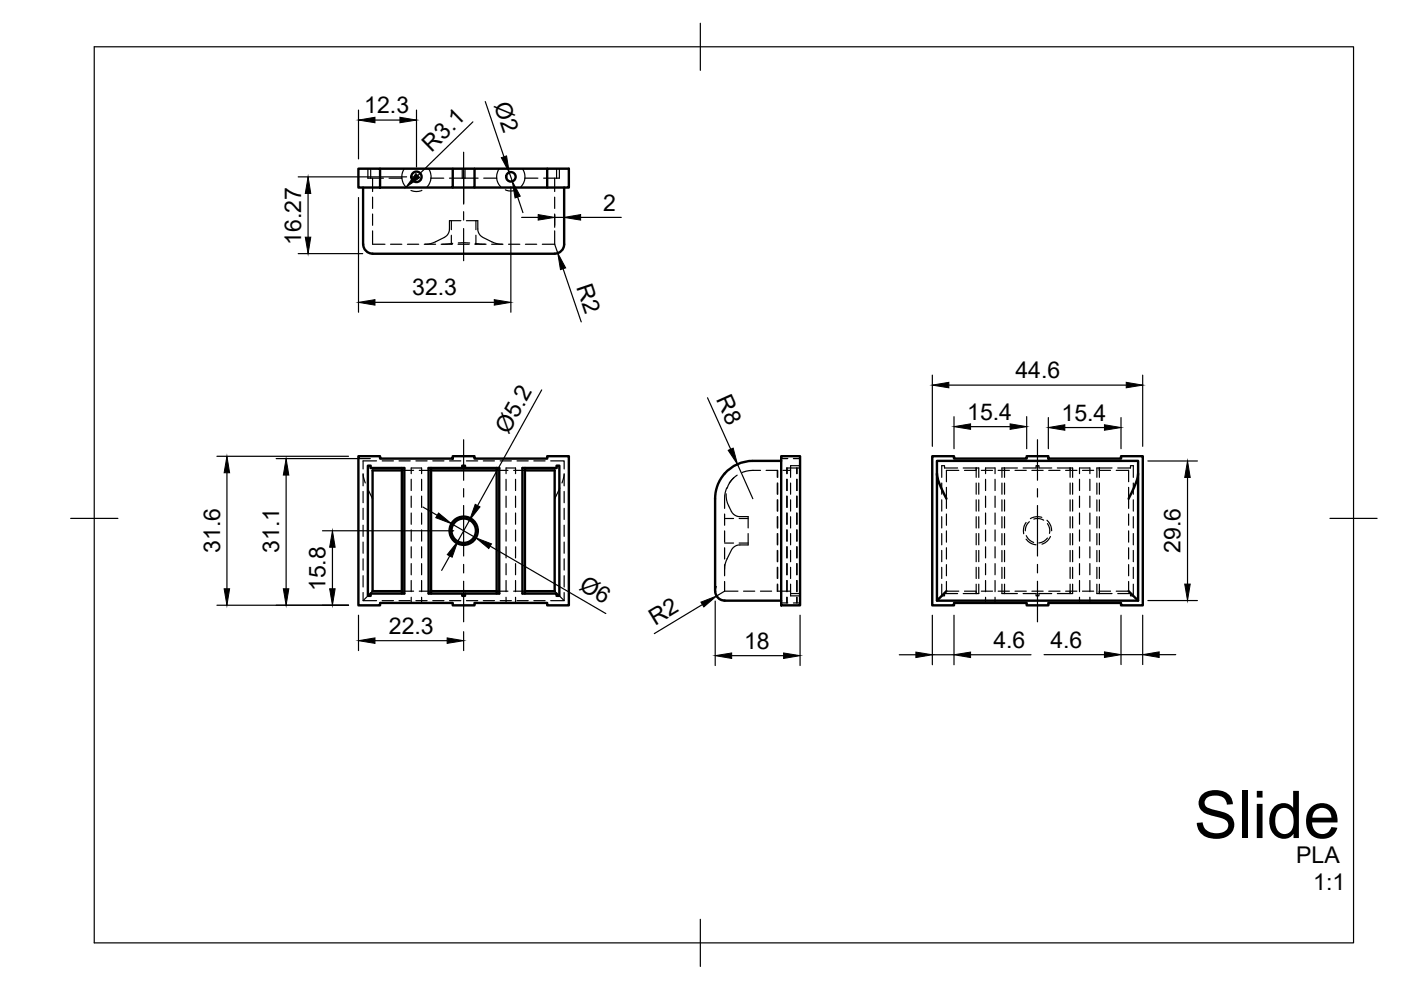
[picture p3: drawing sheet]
<svg xmlns="http://www.w3.org/2000/svg" width="297mm" height="210mm" viewBox="0 0 297 210" stroke-linecap="round" stroke-linejoin="round" font-family="sans-serif">
<defs><g id="words">
<text font-size="14" x="253.1" y="177.7">Slide</text>
<g font-size="4.9">
<text x="77.2" y="24">12.3</text>
<text x="104.7" y="22.2" transform="rotate(71 104.7 22.2)">Ø2</text>
<text x="91.5" y="32.3" transform="rotate(-44 91.5 32.3)">R3.1</text>
<text x="127.9" y="44.7">2</text>
<text x="63.9" y="51.9" transform="rotate(-90 63.9 51.9)">16.27</text>
<text x="87.4" y="62.6">32.3</text>
<text x="122.2" y="60.8" transform="rotate(71 122.2 60.8)">R2</text>
<text x="215.3" y="80.2">44.6</text>
<text x="151.8" y="84.7" transform="rotate(66 151.8 84.7)">R8</text>
<text x="205.1" y="89">15.4</text>
<text x="225.1" y="89.2">15.4</text>
<text x="107.8" y="92.2" transform="rotate(-61 107.8 92.2)">Ø5.2</text>
<text x="46.7" y="117.3" transform="rotate(-90 46.7 117.3)">31.6</text>
<text x="59.2" y="117.2" transform="rotate(-90 59.2 117.2)">31.1</text>
<text x="250.3" y="117.3" transform="rotate(-90 250.3 117.3)">29.6</text>
<text x="69" y="125.3" transform="rotate(-90 69 125.3)">15.8</text>
<text x="122.6" y="124.9" transform="rotate(30 122.6 124.9)">Ø6</text>
<text x="82.4" y="134.4">22.3</text>
<text x="138.9" y="132.6" transform="rotate(-31 138.9 132.6)">R2</text>
<text x="157.8" y="137.6">18</text>
<text x="210.6" y="137.4">4.6</text>
<text x="222.7" y="137.3">4.6</text>
<text x="274.8" y="183.1">PLA</text>
<text x="278.4" y="188.7">1:1</text>
</g>
</g></defs>
<!-- layer: Visible -->
<g fill="none" stroke="#000" stroke-width=".51">
<path d="M76 35.8h4.6v4h-4.6zM77 39.8v12M80.6 35.8h15.4M100.6 35.8h-4.6v4h-15.4M100.6 39.8h15.4v-4h4.6v4h-4.6M116 35.8h-15.4v4h-4.6M119.6 39.8v12a2 2 0 0 1-2 2h-38.6M77 51.8a2 2 0 0 0 2 2M76 96.7h4.6v.5h15.4v-.5h4.6v.5h15.4v-.5h4.6v31.6h-4.6v-.5h-15.4v.5h-4.6v-.5h-15.4v.5h-4.6zM78 98.7h.6v.5h7.1v26.6h-7.1v.5h-.6zM85.2 99.7h-6.2v25.6h6.2M85.2 99.2v26.6"/>
<path d="M90.9 99.2h7.1v-.5h.6v.5h7.3v26.6h-7.3v.5h-.6v-.5h-7.1zM91.4 99.7h13.9M91.4 99.2v26.6M105.3 99.2v26.6M110.8 99.2h7.2v-.5h.6v27.6h-.6v-.5h-7.2zM111.3 99.7h6.3v25.6h-6.3M111.3 99.2v26.6M159.6 97.7h6M159.6 97.7a7.9 7.9 0 0 0-7.6 5.8l-.4 2.1v19.7M165.6 96.7h4v31.6h-4zM197.7 96.7h4.6v.5h15.4v-.5h4.6v.5h15.4v-.5h4.6v31.6h-4.6v-.5h-15.4v.5h-4.6v-.5h-15.4v.5h-4.6zM198.6 100.4v-2.7h42.7v.3a9.3 9.3 0 0 1-.4 4.1l-1.6 3.6"/>
<path d="M200.7 105.7l-1.6-3.3-.5-2v27l2.1-2.1M241.3 100.4v27l-2-2.1M91.4 125.3h13.9M151.6 125.3a2 2 0 0 0 2 2M153.6 127.4h12M198.6 127.4h42.7"/>
<circle cx="88.3" cy="37.5" r="1.1"/>
<circle cx="108.3" cy="37.5" r="1.01"/>
<circle cx="98.3" cy="112.5" r="3"/>
<circle cx="98.3" cy="112.5" r="2.59"/>
</g>
<!-- layer: Hidden -->
<g fill="none" stroke="#000" stroke-width=".25">
<path d="M78 35.8v2h3.3M78.6 35.8v2M79 37.8v2.8M82.5 37.8h2.7M85.2 37.8a3 3 0 0 0 .9 1.9M85.7 35.8l-.4 .7-.1 1.3M90.9 35.8l.3 .7 .2 1.3M91.4 37.8l-.3 .9-.7 1M91.4 37.8h2.7M95.3 37.8h6.1M98 35.8v2M98.6 35.8v2"/>
<path d="M102.6 37.8h2.7M105.3 37.8a2.9 2.9 0 0 0 .9 1.8M105.9 35.8l-.6 1.1v.9M110.8 35.8l.3 .7 .2 1.3M111.3 37.8a3 3 0 0 1-.9 1.8M111.3 37.8h2.7M117.6 37.8v2.8M118 35.8v2M118.6 35.8v2h-3.3M79 49v2.8h2.6M79 41.8v2.4M79 45.4v2.4"/>
<path d="M82.8 51.8h2.4M86.4 51.8h2.4M89.5 40.4h-.2a3 3 0 0 1-2.2 0M90 51.8h2.4M93.5 51.8h2.4M95.7 46.8v1.9M95.7 49.9v1.9M96 51.6l-2.3 .2M97.1 51.8h2.4M97.2 51.5h2.4M97.7 46.8h-2.4a4 4 0 0 1-.3 2.8l-.2 .3a8.7 8.7 0 0 1-3 1.6l-1.7 .3M98.9 46.8h2.4a4 4 0 0 0 .3 2.8l.2 .3a8.7 8.7 0 0 0 3 1.6l1.7 .3"/>
<path d="M100.7 51.8h2.4M100.8 51.6l2 .2M100.9 46.8v1.9M100.9 49.9v1.9M104.2 51.8h2.4M107.1 40.3h.2a2.78 2.78 0 0 0 2.2 0M107.8 51.8h2.4M111.4 51.8h2.4M117.6 49v2.8h-2.6M117.6 41.8v2.4M117.6 45.4v2.4M79.8 97.7h-2.8v1.7"/>
<path d="M81 97.7h2.4M84.6 97.7h2.4M85.2 99.2v.5h2.5M88.2 97.7h2.4M88.9 99.7h2.5M91.4 99.2v.5M91.4 99.7h.1M91.8 97.7h2.3M95.3 97.7h2.4M98.9 97.7h2.4M102.5 97.7h2.3M105.3 99.7h.1"/>
<path d="M105.3 99.7h2.4M105.3 99.2v.5M106 97.7h2.4M108.9 99.7h2.4M109.6 97.7h2.4M111.3 99.7h.1M111.3 99.2v.5M113.2 97.7h2.4M116.8 97.7h2.8v1.7M161.2 99.7a8.6 8.6 0 0 0-3.8 .5M162.4 99.7h2.4M164.8 99.7v1.5"/>
<path d="M164.9 99.7v1.5M165.6 97.2h1.4M166 99.7h1.6M166.9 99.2v1.2M168.2 97.2h1.4M168.9 99.2v1.2M169 99.2v1.2M169.6 99.2h-2.8v1.2M169.6 98.7h-2v2.5M203 99.2h-2.7v-.5h-.6v2.5M203.3 99.7h-2.6v2.4M204.2 99.2h2.8"/>
<path d="M204.5 99.7h2.4M207 99.2h.5v2M207 99.2v2M208.1 99.7h2.3M211.6 99.7h2.4M213 99.2h-.6v2M213 99.2h2.7M213 99.2v2M215.2 99.7h2.4M216.9 99.2h2.8v-.5h.6v.5h2.7M218.8 99.7h2.4M222.4 99.7h2.3"/>
<path d="M224.2 99.2h2.7M225.9 99.7h2.4M226.9 99.2h.5v2M226.9 99.2v2M229.5 99.7h2.4M233.1 99.2h-.5v2M233.1 99.2h2.7M233.1 99.2v2M233.1 99.7h2.4M236.7 99.7h2.6v2.4M237 99.2h2.7v-.5h.6v2.5M77 100.4l.4 2"/>
<path d="M77 100.6v2.4M77 104.2v2.4M77 107.8v2.3M77 111.4v2.3M77 114.9v2.4M77 118.5v2.4M77.9 103.5l1.1 2.2M87.2 100.4v-1.2h2.2v1.2M87.2 101.6v2.4M87.2 105.2v2.4M87.2 108.8v2.4M87.2 112.3v2.4"/>
<path d="M87.2 115.9v2.4M87.2 119.5v2.4M89.4 101.6v2.4M89.4 105.2v2.4M89.4 108.8v2.4M89.4 112.3v2.4M89.4 115.9v2.4M89.4 119.5v2.4M107.3 100.4v-1.2h2v1.2M107.3 101.6v2.4M107.3 105.2v2.4M107.3 108.8v2.4"/>
<path d="M107.3 112.3v2.4M107.3 115.9v2.4M107.3 119.5v2.4M109.3 101.6v2.4M109.3 105.2v2.4M109.3 108.8v2.4M109.3 112.3v2.4M109.3 115.9v2.4M109.3 119.5v2.4M118.7 103.5l-1.1 2.2M119.6 100.4l-.5 2M119.6 100.6v2.4"/>
<path d="M119.6 104.2v2.4M119.6 107.8v2.3M119.6 111.4v2.3M119.6 114.9v2.4M119.6 118.5v2.4M153.6 109v2.4M153.6 112.6v2.3M153.6 116.1v2.4M153.6 119.7v2.4M153.6 109.9h1.9M153.6 115.1h1.9M153.9 104.7a6.2 6.2 0 0 0 1.9 4.5 3.9 3.9 0 0 0 2.8 .3v2.4"/>
<path d="M154.1 103.5l-.1 .3a8.9 8.9 0 0 0-.4 4M155.6 101.3a5 5 0 0 0-1.4 2.2M156.3 100.7l-.9 .8-.8 .9M156.7 109.9h1.9M156.7 115.1h1.9M158.6 113.1v2.4a3.9 3.9 0 0 0-2.8 .3l-.3 .2a8.7 8.7 0 0 0-1.6 3l-.3 1.7M164.8 102.4v2.4M164.8 106v2.4M164.8 109.6v2.3M164.8 113.1v2.4M164.8 116.7v2.4M164.9 102.4v2.4"/>
<path d="M164.9 106v2.4M164.9 109.6v2.3M164.9 113.1v2.4M164.9 116.7v2.4M166.8 101.6v2.4M166.8 105.2v2.4M166.8 108.8v2.4M166.8 112.3v2.4M166.8 115.9v2.4M166.8 119.5v2.4M166.9 101.6v2.4M166.9 105.2v2.4"/>
<path d="M166.9 108.8v2.4M166.9 112.3v2.4M166.9 115.9v2.4M166.9 119.5v2.4M167.6 102.4v2.4M167.6 106v2.4M167.6 109.6v2.3M167.6 113.1v2.4M167.6 116.7v2.4M168.9 101.6v2.4M168.9 105.2v2.4M168.9 108.8v2.4"/>
<path d="M168.9 112.3v2.4M168.9 115.9v2.4M168.9 119.5v2.4M169 101.6v2.4M169 105.2v2.4M169 108.8v2.4M169 112.3v2.4M169 115.9v2.4M169 119.5v2.4M199.7 102.4v2.4M199.7 106v2.4M199.7 109.6v2.3"/>
<path d="M199.7 113.1v2.4M199.7 116.7v2.4M200.7 103.3v4.5M200.7 109v2.4M200.7 112.6v2.3M200.7 116.1v2.4M200.7 119.7v2.4M207 102.4v2.4M207 106v2.4M207 109.6v2.3M207 113.1v2.4M207 116.7v2.4"/>
<path d="M207.5 102.4v2.4M207.5 106v2.4M207.5 109.6v2.3M207.5 113.1v2.4M207.5 116.7v2.4M209 100.4v-1.2h2v1.2M209 101.6v2.4M209 105.2v2.4M209 108.8v2.4M209 112.3v2.4M209 115.9v2.4M209 119.5v2.4"/>
<path d="M211 101.6v2.4M211 105.2v2.4M211 108.8v2.4M211 112.3v2.4M211 115.9v2.4M211 119.5v2.4M212.4 102.4v2.4M212.4 106v2.4M212.4 109.6v2.3M212.4 113.1v2.4M212.4 116.7v2.4M213 102.4v2.4"/>
<path d="M213 106v2.4M213 109.6v2.3M213 113.1v2.4M213 116.7v2.4M217.6 110.8a3 3 0 0 0-.6 2.4M217.6 114.3v.1a2.89 2.89 0 0 0 2.1 1.1M217.6 113.6l.8 1 .8 .4M218.2 110.6l-.2 .2a2.45 2.45 0 0 0-.6 1.7M219.2 110.1a2.51 2.51 0 0 1 2.1 .2M220.9 109.7l-.2-.1a2.96 2.96 0 0 0-2.2 .4M222 110.3l.3 .4a2.76 2.76 0 0 1 .7 1.8M222.1 111a2.5 2.5 0 0 1 .4 2.1"/>
<path d="M222.1 114.1a2.59 2.59 0 0 1-1.9 1M222.7 113.7l-.1 .3a2.84 2.84 0 0 1-1.7 1.4M226.9 102.4v2.4M226.9 106v2.4M226.9 109.6v2.3M226.9 113.1v2.4M226.9 116.7v2.4M227.4 102.4v2.4M227.4 106v2.4M227.4 109.6v2.3M227.4 113.1v2.4M227.4 116.7v2.4"/>
<path d="M228.9 100.4v-1.2h2.2v1.2M228.9 101.6v2.4M228.9 105.2v2.4M228.9 108.8v2.4M228.9 112.3v2.4M228.9 115.9v2.4M228.9 119.5v2.4M231.1 101.6v2.4M231.1 105.2v2.4M231.1 108.8v2.4M231.1 112.3v2.4M231.1 115.9v2.4"/>
<path d="M231.1 119.5v2.4M232.6 102.4v2.4M232.6 106v2.4M232.6 109.6v2.3M232.6 113.1v2.4M232.6 116.7v2.4M233.1 102.4v2.4M233.1 106v2.4M233.1 109.6v2.3M233.1 113.1v2.4M233.1 116.7v2.4M239.3 103.3v4.5"/>
<path d="M239.3 109v2.4M239.3 112.6v2.3M239.3 116.1v2.4M239.3 119.7v2.4M240.3 102.4v2.4M240.3 106v2.4M240.3 109.6v2.3M240.3 113.1v2.4M240.3 116.7v2.4M77 125.6v1.8h2.8M77 122.1v2.4M79 125.3l-2 2.1"/>
<path d="M81 127.4h2.4M84.6 127.4h2.4M87.2 123.1v2.3M87.2 126.6v1.2M87.7 125.3h-2.5v.5M88.2 127.4h2.4M88.9 125.3h2.5M89.4 123.1v2.3M89.4 126.6v1.2M91.4 125.3v.5M91.4 125.3h.1M91.8 127.4h2.3"/>
<path d="M95.3 127.4h2.4M98.9 127.4h2.4M102.5 127.4h2.3M105.3 125.3h.1M105.3 125.3h2.4M105.3 125.3v.5M106 127.4h2.4M107.3 123.1v2.3M107.3 126.6v1.2M108.9 125.3h2.4M109.3 123.1v2.3M109.3 126.6v1.2"/>
<path d="M109.6 127.4h2.4M111.3 125.3h.1M111.3 125.3v.5M113.2 127.4h2.4M117.6 125.3l2 2.1M119.6 125.6v1.8h-2.8M119.6 122.1v2.4M153.6 123.3v2h2.9M157.6 125.3h2.4M161.2 125.3h2.4M164.8 123.9v1.4h2.8M164.8 120.3v2.4"/>
<path d="M164.9 120.3v2.4M164.9 123.9v1.4M165.6 127.8h1.4M166.8 123.1v2.3M166.8 126.6v1.2M166.9 123.1v2.3M166.9 126.6v1.2M167.6 120.3v2.4M167.6 123.9v2.4h2M167.6 125.8h2M168.2 127.8h1.4M168.9 123.1v2.3"/>
<path d="M168.9 126.6v1.2M169 123.1v2.3M169 126.6v1.2M199.7 123.9v2.4h.6v-.5h2.7M199.7 120.3v2.4M200.7 123.3v2h2.6M204.2 125.8h2.8M204.5 125.3h2.4M207 120.3v2.4M207 123.9v1.9M207.5 123.9v1.9h-.5M207.5 120.3v2.4"/>
<path d="M208.1 125.3h2.3M209 123.1v2.3M209 126.6v1.2M211 123.1v2.3M211 126.6v1.2M211.6 125.3h2.4M212.4 123.9v1.9h.6M212.4 120.3v2.4M213 125.8h2.7M213 120.3v2.4M213 123.9v1.9M215.2 125.3h2.4"/>
<path d="M216.9 125.8h2.8v.5h.6v-.5h2.7M218.8 125.3h2.4M222.4 125.3h2.3M224.2 125.8h2.7M225.9 125.3h2.4M226.9 120.3v2.4M226.9 123.9v1.9M227.4 123.9v1.9h-.5M227.4 120.3v2.4M228.9 123.1v2.3M228.9 126.6v1.2M229.5 125.3h2.4"/>
<path d="M231.1 123.1v2.3M231.1 126.6v1.2M232.6 123.9v1.9h.5M232.6 120.3v2.4M233.1 125.8h2.7M233.1 125.3h2.4M233.1 120.3v2.4M233.1 123.9v1.9M239.3 123.3v2h-2.6M240.3 123.9v2.4h-.6v-.5h-2.7M240.3 120.3v2.4"/>
</g>
<!-- layer: FD_Dimensions -->
<g fill="none" stroke="#000" stroke-width=".25">
<path d="M63.2 37.5h23M76 23.3v10.4M79.5 25.5h5.3M88.3 23.3v12.1M100.3 25.8l-11.7 11.4M102.9 21.5l3.9 11.7M108 36.6l.6 1.9M108.3 39.6v26.6M63.2 53.8h13.7M65.3 41v9.3M76 41.9v24.3M109.7 41.8l1.2 3.3"/>
<path d="M110.6 46.1h3.5M117.6 51.8l.7 1.9M117.6 45.6v2.6M117.6 46.1h2M119.4 57l3.8 11.3M123.1 46.1h8.6M79.5 64.1h25.3M197.7 79.5v15.1M242.3 79.5v15.1M46 96.7h27.9M58.5 97.2h20M114.9 82.7l-13.6 24.5"/>
<path d="M150 84.3l4.9 10.9M156.4 98.4l3.2 7.3M201.2 81.7h37.6M202.3 88.3v6.8M205.8 90.5h8.4M217.7 88.3v6.8M222.3 88.5v6.6M225.8 90.6h8.4M237.7 88.5v6.6M243.4 97.7h10.5M48.1 100.2v24.6M60.7 100.7v24.1"/>
<path d="M68.4 112.5h27.8M70.5 116v8.8M89.7 107.5l3 1.8M95.4 117.9l-1.8 3M95.7 111l5.2 3M99.6 110.3l-2.6 4.5M103.9 115.8l24.5 14.3M251.8 101.2v22.6M46 128.3h27.9M76 130.4v7.5M79.5 135.8h15.3M98.3 133.9v4"/>
<path d="M148.9 128.2l-10.2 6.1M151.6 127.4v13.7M151.9 124.4a2 2 0 0 0 1.7 2.9M153.6 125.3l-1.7 1.1M155.1 139h11M169.6 130.4v10.7M190.7 138.8h3.5M197.7 130.4v10.5M197.7 138.8h4.6M202.3 130.4v10.5M205.8 138.8h12.8M221.4 138.8h12.8"/>
<path d="M237.7 130.4v10.5M237.7 138.8h4.6M242.3 130.4v10.5M243.4 127.3h10.5M245.8 138.8h3.5"/>
</g>
<g fill="#000" stroke="#000" stroke-width=".21">
<path d="M76 25.5l3.5-.6v1.1zM84.8 24.9l3.5 .6-3.5 .5zM88.2 36.8l.8 .8-2.9 2.1zM106.3 33.4l1.1-.3 .6 3.5zM64.7 50.3h1.2l-.6 3.5zM65.3 37.5l.6 3.5h-1.2zM108.6 38.5l1.7 3.1-1.1 .4zM114.1 45.5l3.5 .6-3.5 .6zM118.3 53.7l1.6 3.1-1.1 .4zM119.6 46.1l3.5-.6v1.2zM76 64.1l3.5-.6v1.2zM104.8 63.5l3.5 .6-3.5 .6z"/>
<path d="M154.4 95.5l1-.5 1 3.4zM197.7 81.7l3.5-.6v1.1zM202.3 90.5l3.5-.6v1.1zM214.2 89.9l3.5 .6-3.5 .5zM222.3 90.6l3.5-.5v1.1zM234.2 90.1l3.5 .5-3.5 .6zM238.8 81.1l3.5 .6-3.5 .5zM48.1 96.7l.6 3.5h-1.2zM60.7 97.2l.5 3.5h-1.1zM70.5 112.5l.6 3.5h-1.2zM93 108.8l2.7 2.2-3.3-1.2zM97 114.8l-1.1 3.3-1.1-.5z"/>
<path d="M100.8 106.9l1 .6-2.2 2.8zM100.9 114l3.3 1.3-.6 1zM251.8 97.7l.5 3.5h-1.1zM47.5 124.8h1.2l-.6 3.5zM60.1 124.8h1.1l-.5 3.5zM69.9 124.8h1.2l-.6 3.5zM76 135.8l3.5-.6v1.2zM94.8 135.2l3.5 .6-3.5 .6zM148.6 127.7l3.3-1.3-2.7 2.3zM151.6 139l3.5-.6v1.2zM166.1 138.4l3.5 .6-3.5 .6zM194.2 138.3l3.5 .5-3.5 .6z"/>
<path d="M202.3 138.8l3.5-.5v1.1zM234.2 138.2l3.5 .6-3.5 .6zM242.3 138.8l3.5-.6v1.2zM251.2 123.8h1.1l-.5 3.5z"/>
</g>
<!-- layer: BORDER -->
<path d="M20 9.9h267v190h-267zM148.5 4.9v10M15 109.9h10M282 109.9h10M148.5 194.9v10" fill="none" stroke="#000" stroke-width=".25"/>
<!-- layer: Smart Centers -->
<g fill="none" stroke="#000" stroke-width=".25">
<path d="M98.3 32.3v11M98.3 44.9v1.8M98.3 48.5v6.8M98.3 93.2v8.6M220 93.2v8.6M98.3 103.6v1.8M98.3 107.2v10.7M98.3 119.7v1.8M220 103.6v1.8M220 107.2v10.7M220 119.7v1.8M98.3 123.2v8.6"/>
<path d="M220 123.2v8.6"/>
</g>
<use href="#words"/>
</svg>
